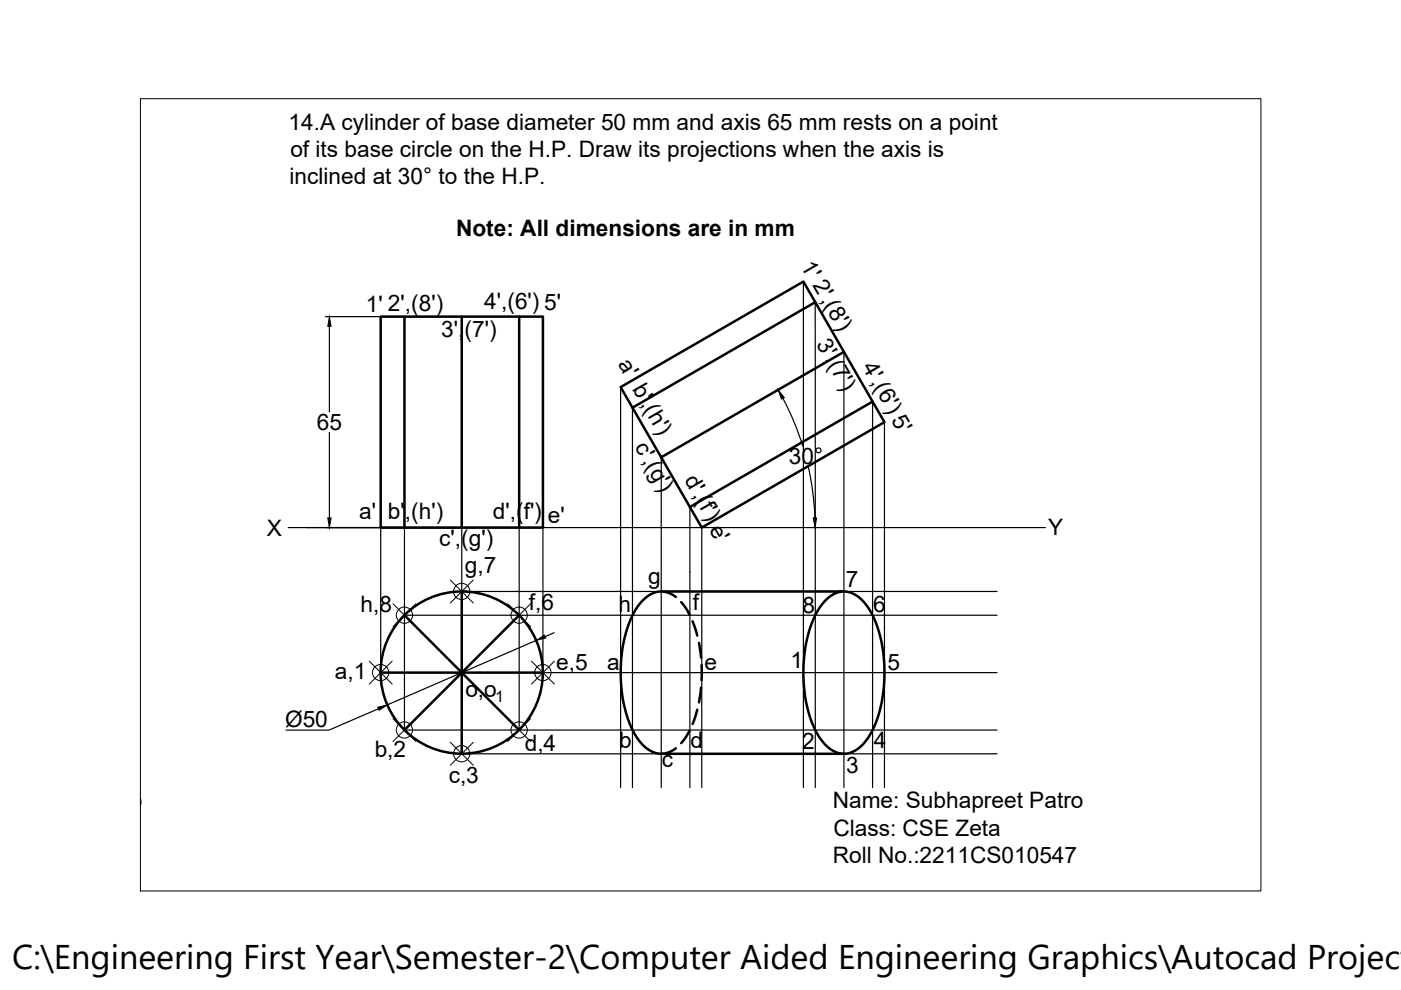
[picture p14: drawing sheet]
<svg xmlns="http://www.w3.org/2000/svg" width="297mm" height="210mm" viewBox="0 0 297 210" stroke-linecap="round" stroke-linejoin="round" font-family="sans-serif">
<defs><g id="words">
<text font-size="7.3" x="2.6" y="205.5">C:\Engineering First Year\Semester-2\Computer Aided Engineering Graphics\Autocad Project</text>
<g font-size="4.8">
<text x="61.2" y="27.5">14.A cylinder of base diameter 50 mm and axis 65 mm rests on a point</text>
<text x="61.6" y="33.3">of its base circle on the H.P. Draw its projections when the axis is</text>
<text x="61.4" y="39">inclined at 30° to the H.P.</text>
<text x="96.7" y="50">Note: All dimensions are in mm</text>
<text x="169.7" y="56.5" transform="rotate(60 169.7 56.5)">1' 2',(8')</text>
<text x="102.7" y="65.4">4',(6') 5'</text>
<text x="77.6" y="66.1">1' 2',(8')</text>
<text x="93.6" y="71.5">3',(7')</text>
<text x="130.9" y="77.2" transform="rotate(60 130.9 77.2)">a' b',(h')</text>
<text x="173" y="73" transform="rotate(60 173 73)">3',(7')</text>
<text x="182.8" y="77.9" transform="rotate(60 182.8 77.9)">4',(6') 5'</text>
<text x="67.2" y="91.2">65</text>
<text x="134.5" y="94.8" transform="rotate(60 134.5 94.8)">c',(g')</text>
<text x="145" y="101.8" transform="rotate(60 145 101.8)">d',(f') e'</text>
<text x="167.2" y="98.4">30°</text>
<text x="56.6" y="113.6">X</text>
<text x="76.1" y="110">a'</text>
<text x="82.3" y="110">b',(h')</text>
<text x="104.5" y="110.1">d',(f')</text>
<text x="116.2" y="110.9">e'</text>
<text x="222.2" y="113.4">Y</text>
<text x="93.1" y="115.7">c',(g')</text>
<text x="98.6" y="121.5">g,7</text>
<text x="137.4" y="123.8">g</text>
<text x="179.3" y="124.5">7</text>
<text x="76.4" y="129.7">h,8</text>
<text x="112.1" y="129.2">f,6</text>
<text x="131.1" y="129.8">h</text>
<text x="146.9" y="129.4">f</text>
<text x="170.1" y="130">8</text>
<text x="185.1" y="129.8">6</text>
<text x="71" y="144">a,1</text>
<text x="117.9" y="142">e,5</text>
<text x="128.7" y="142.1">a</text>
<text x="149.4" y="142">e</text>
<text x="167.6" y="141.7">1</text>
<text x="188.2" y="142.1">5</text>
<text x="98.7" y="147.8">o,o</text>
<text x="60.4" y="154.2">Ø50</text>
<text x="79.4" y="160.6">b,2</text>
<text x="111.3" y="159.2">d,4</text>
<text x="131.3" y="158.6">b</text>
<text x="146.4" y="158.7">d</text>
<text x="170.1" y="158.8">2</text>
<text x="185.3" y="158.5">4</text>
<text x="95.1" y="166">c,3</text>
<text x="140.3" y="162.6">c</text>
<text x="179.4" y="163.9">3</text>
<text x="1.1" y="171.3">hapreet Patro</text>
<text x="176.6" y="171.4">Name: Subhapreet Patro</text>
<text x="176.7" y="177.2">Class: CSE Zeta</text>
<text x="176.6" y="183">Roll No.:2211CS010547</text>
</g>
<text font-size="3.4" x="105" y="148.9">1</text>
</g></defs>
<!-- layer: 0 -->
<g fill="none" stroke="#000" stroke-width=".25">
<path d="M170.3 59.7v107.3M69 67.1h28.5M69.8 69.2v18.1M172.8 64.1l.1 102.9M178.9 74.6v92.4M69.8 91.7v18.1M131.6 82.1v84.9M134.1 86.4v80.6M140.2 97v70M166 84.4a58.4 58.4 0 0 1 4.2 10.1M171.4 98.9a58.4 58.4 0 0 1 1.4 10.9M185 85.1v81.9"/>
<path d="M187.5 89.5v77.5M61.1 111.9h160.5M64.9 111.9h50.2h-34.4v30.7M69 111.9h46.1v30.7h96.3M85.8 111.9v18.5M97.9 111.9v13.5h113.5M110.1 111.9v18.5h101.3M146.3 107.5v59.5M148.8 111.9v55.1M85.8 130.4h24.3v24.4h-24.3zM113.7 135.8l-31.6 13.7M117.5 134.1l-1.9 .9"/>
<path d="M80.2 150.3l-10.5 4.5h-9.1M97.9 159.8h113.5M110.1 154.8h101.3"/>
</g>
<g fill="none" stroke="#000" stroke-width=".53">
<path d="M85.8 67.1v44.8M97.9 67.1h-17.2v44.8h34.4v-44.8h-17.2v44.8M110.1 67.1v44.8M172.9 64.1l-38.8 22.3M178.9 74.6l-8.6-14.9-38.7 22.4 17.2 29.8 38.7-22.4-8.6-14.9-38.7 22.4M185 85.1l-38.7 22.4M85.8 130.4l12.1 12.2h17.2M97.9 125.4v34.4M110.1 130.4l-24.3 24.4M140.2 125.4a6.9 6.9 0 0 0-5.5 4 29.1 29.1 0 0 0-2.7 18.5 18.1 18.1 0 0 0 4.7 10.4 4.8 4.8 0 0 0 6.6 .4M140.2 125.4a5.1 5.1 0 0 1 3.1 1.2M140.2 125.4h38.7a6.9 6.9 0 0 1 5.6 4 29.3 29.3 0 0 1 2.6 18.5 17.9 17.9 0 0 1-4.7 10.4 5 5 0 0 1-7.5-.5 22 22 0 0 1-4.5-13.4 27 27 0 0 1 3.5-15.7 6.6 6.6 0 0 1 5-3.3"/>
<path d="M144.4 127.7l.9 1 .9 1.6M146.8 131.7l1 3.1M148.2 136.3l.4 3.1M80.7 142.6h17.2l12.2 12.2M140.2 159.8h38.7M146.2 154.9l-.9 1.6-.9 1.1M147.8 150.5l-1 3M148.6 145.8l-.4 3.1M148.7 141v3.2"/>
<circle cx="97.9" cy="142.6" r="17.2"/>
</g>
<g fill="none" stroke="#000" stroke-width=".21">
<path d="M29.8 20.9h237.5v168h-237.5zM83.3 128l4.9 4.9M88.2 128l-4.9 4.9M95.5 123l4.8 4.8M100.3 123l-4.8 4.8M107.6 128l4.9 4.9M112.5 128l-4.9 4.9M78.3 140.2l4.8 4.8M83.1 140.2l-4.8 4.8M83.3 152.4l4.9 4.8M88.2 152.4l-4.9 4.8M95.5 157.4l4.8 4.9"/>
<path d="M100.3 157.4l-4.8 4.9M107.6 152.4l4.9 4.8M112.5 152.4l-4.9 4.8M112.7 140.2l4.8 4.8M117.5 140.2l-4.8 4.8"/>
<circle cx="85.7" cy="130.4" r="1.73"/>
<circle cx="97.9" cy="125.4" r="1.73"/>
<circle cx="110.1" cy="130.4" r="1.73"/>
<circle cx="80.7" cy="142.6" r="1.73"/>
<circle cx="85.7" cy="154.8" r="1.73"/>
<circle cx="97.9" cy="159.8" r="1.73"/>
<circle cx="110.1" cy="154.8" r="1.73"/>
<circle cx="115.1" cy="142.6" r="1.73"/>
</g>
<path d="M69.8 67.1l.4 2.1h-.7zM165 82.6l1.3 1.7-.6 .3zM69.5 109.8h.7l-.4 2.1zM172.4 109.8h.7l-.3 2.1zM113.7 135.8l1.8-1.1 .2 .6zM80.1 150l2-.5-1.7 1.1z" fill="#000" stroke="#000" stroke-width=".21"/>
<use href="#words"/>
</svg>
